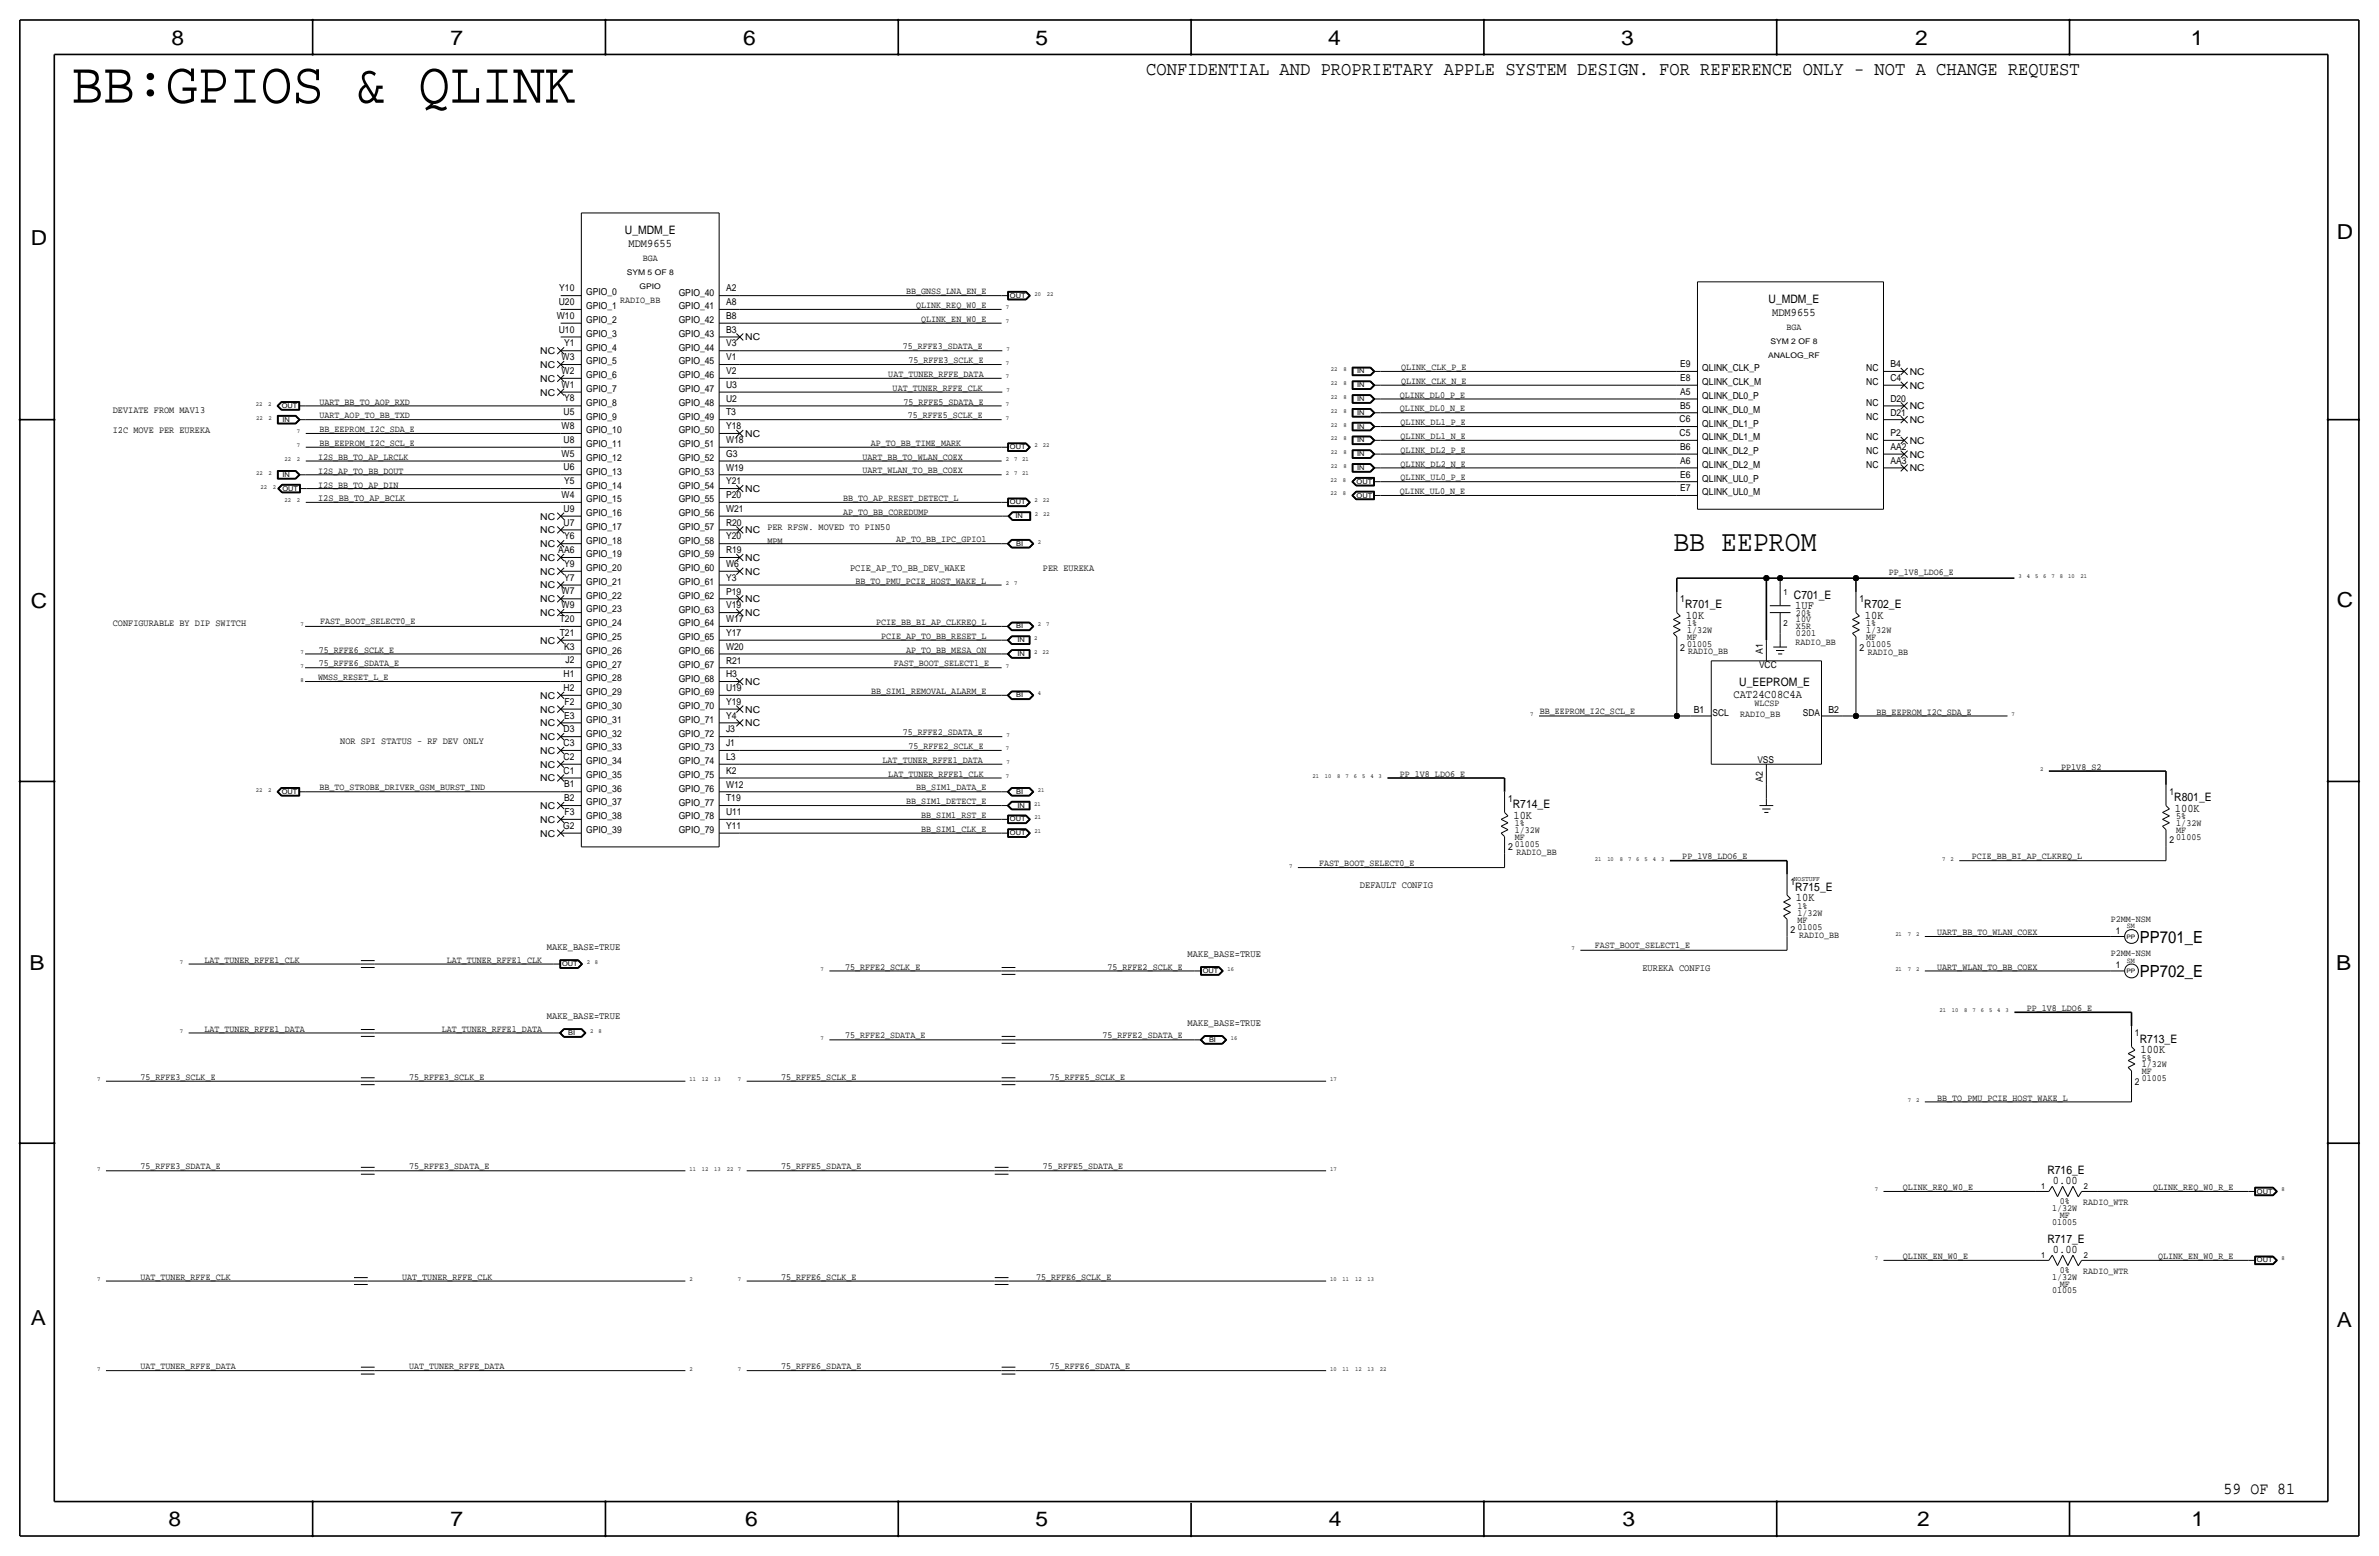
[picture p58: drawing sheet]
<svg xmlns="http://www.w3.org/2000/svg" width="877mm" height="574mm" viewBox="0 0 877 574" stroke-linecap="round" stroke-linejoin="round" font-family="sans-serif">
<defs><g id="words">
<text font-size="21.7" x="26.4" y="37.8">BB:GPIOS &amp; QLINK</text>
<text font-size="11" x="616.9" y="202.9">BB EEPROM</text>
<g font-size="7.6">
<text x="63.2" y="16.5">8</text>
<text x="166.1" y="16.5">7</text>
<text x="274" y="16.5">6</text>
<text x="381.7" y="16.5">5</text>
<text x="489.7" y="16.5">4</text>
<text x="597.6" y="16.5">3</text>
<text x="706.1" y="16.5">2</text>
<text x="807.7" y="16.5">1</text>
<text x="861.5" y="88.1">D</text>
<text x="11.4" y="90.4">D</text>
<text x="11.4" y="224.3">C</text>
<text x="861.5" y="223.8">C</text>
<text x="10.8" y="357.6">B</text>
<text x="861.3" y="357.4">B</text>
<text x="11.3" y="488.4">A</text>
<text x="861.5" y="489.2">A</text>
<text x="62.2" y="562.6">8</text>
<text x="166" y="562.6">7</text>
<text x="274.8" y="562.6">6</text>
<text x="381.7" y="562.6">5</text>
<text x="489.9" y="562.6">4</text>
<text x="598.1" y="562.6">3</text>
<text x="706.8" y="562.6">2</text>
<text x="807.9" y="562.6">1</text>
</g>
<text font-size="7.1" x="422.6" y="27.7">CONFIDENTIAL AND PROPRIETARY APPLE SYSTEM DESIGN. FOR REFERENCE ONLY - NOT A CHANGE REQUEST</text>
<g font-size="6.2">
<text x="788.9" y="347.5">PP701_E</text>
<text x="788.9" y="360.2">PP702_E</text>
<text x="819.8" y="550.8">59 OF 81</text>
</g>
<g font-size="4.3">
<text x="230.4" y="86.1">U_MDM_E</text>
<text x="231.7" y="91.2">MDM9655</text>
<text x="652" y="111.5">U_MDM_E</text>
<text x="653.3" y="116.6">MDM9655</text>
<text x="661.4" y="220.7">C701_E</text>
<text x="621.2" y="224.3">R701_E</text>
<text x="661.9" y="224.5">1UF</text>
<text x="687.3" y="224.3">R702_E</text>
<text x="621.5" y="228.1">10K</text>
<text x="687.5" y="228.1">10K</text>
<text x="639.1" y="257.3">CAT24C08C4A</text>
<text x="641.2" y="252.7">U_EEPROM_E</text>
<text x="557.7" y="297.9">R714_E</text>
<text x="801.6" y="295.4">R801_E</text>
<text x="801.8" y="299.2">100K</text>
<text x="558" y="301.8">10K</text>
<text x="661.9" y="328.4">R715_E</text>
<text x="662.1" y="332.2">10K</text>
<text x="788.9" y="384.3">R713_E</text>
<text x="789.1" y="388.1">100K</text>
<text x="754.8" y="432.8">R716_E</text>
<text x="756.9" y="436.4">0.00</text>
<text x="754.8" y="458.2">R717_E</text>
<text x="756.9" y="461.8">0.00</text>
</g>
<g font-size="3.6">
<text x="313.4" y="210.6">PCIE_AP_TO_BB_DEV_WAKE</text>
<text x="619.5" y="222">1</text>
<text x="685.5" y="222">1</text>
<text x="619.5" y="239.8">2</text>
<text x="685.5" y="239.8">2</text>
<text x="649.9" y="241" transform="rotate(-90 649.9 241)">A1</text>
<text x="624.4" y="262.6">B1</text>
<text x="674.1" y="262.6">B2</text>
<text x="649.9" y="288.2" transform="rotate(-90 649.9 288.2)">A2</text>
<text x="556" y="295.7">1</text>
<text x="556" y="313.4">2</text>
<text x="501.3" y="327.4">DEFAULT CONFIG</text>
<text x="660.1" y="326.1">1</text>
<text x="660.1" y="343.9">2</text>
<text x="201.6" y="350.3">MAKE_BASE=TRUE</text>
<text x="437.8" y="352.8">MAKE_BASE=TRUE</text>
<text x="605.5" y="357.9">EUREKA CONFIG</text>
<text x="201.6" y="375.7">MAKE_BASE=TRUE</text>
<text x="437.8" y="378.2">MAKE_BASE=TRUE</text>
</g>
<g font-size="3.5">
<text x="236.9" y="96.3">BGA</text>
<text x="206.2" y="107.3">Y10</text>
<text x="267.7" y="107.4">A2</text>
<text x="206" y="112.4">U20</text>
<text x="216.1" y="114">GPIO_1</text>
<text x="216.1" y="108.9">GPIO_0</text>
<text x="228.7" y="111.6">RADIO_BB</text>
<text x="250.2" y="108.9">GPIO_40</text>
<text x="267.7" y="112.5">A8</text>
<text x="334.1" y="108.5">BB_GNSS_LNA_EN_E</text>
<text x="337.8" y="113.5">QLINK_REQ_W0_E</text>
<text x="205.3" y="117.5">W10</text>
<text x="216.1" y="119.1">GPIO_2</text>
<text x="250.2" y="119.1">GPIO_42</text>
<text x="250.2" y="114">GPIO_41</text>
<text x="267.7" y="117.6">B8</text>
<text x="339.6" y="118.6">QLINK_EN_W0_E</text>
<text x="206" y="122.6">U10</text>
<text x="216.1" y="124.1">GPIO_3</text>
<text x="250.2" y="124.2">GPIO_43</text>
<text x="267.7" y="122.6">B3</text>
<text x="274.8" y="125.5">NC</text>
<text x="658.6" y="121.7">BGA</text>
<text x="199.2" y="130.6">NC</text>
<text x="207.9" y="127.7">Y1</text>
<text x="216.1" y="129.2">GPIO_4</text>
<text x="250.2" y="129.3">GPIO_44</text>
<text x="267.7" y="127.7">V3</text>
<text x="332.8" y="128.8">75_RFFE3_SDATA_E</text>
<text x="199.2" y="135.6">NC</text>
<text x="207.1" y="137.8">W2</text>
<text x="207.1" y="132.7">W3</text>
<text x="216.1" y="134.3">GPIO_5</text>
<text x="250.2" y="134.3">GPIO_45</text>
<text x="267.7" y="137.9">V2</text>
<text x="267.7" y="132.8">V1</text>
<text x="334.9" y="133.9">75_RFFE3_SCLK_E</text>
<text x="516.6" y="136.4">QLINK_CLK_P_E</text>
<text x="619.4" y="135.4">E9</text>
<text x="627.6" y="136.9">QLINK_CLK_P</text>
<text x="688.1" y="136.9">NC</text>
<text x="696.9" y="135.4">B4</text>
<text x="199.2" y="140.7">NC</text>
<text x="207.1" y="142.9">W1</text>
<text x="216.1" y="139.4">GPIO_6</text>
<text x="250.2" y="139.4">GPIO_46</text>
<text x="267.7" y="143">U3</text>
<text x="327.5" y="138.9">UAT_TUNER_RFFE_DATA</text>
<text x="516.6" y="141.5">QLINK_CLK_N_E</text>
<text x="619.4" y="140.5">E8</text>
<text x="627.6" y="142">QLINK_CLK_M</text>
<text x="688.1" y="142">NC</text>
<text x="696.9" y="140.5">C4</text>
<text x="704" y="143.3">NC</text>
<text x="704" y="138.2">NC</text>
<text x="117.8" y="149.1">UART_BB_TO_AOP_RXD</text>
<text x="199.2" y="145.8">NC</text>
<text x="207.9" y="148">Y8</text>
<text x="216.1" y="149.6">GPIO_8</text>
<text x="216.1" y="144.5">GPIO_7</text>
<text x="250.2" y="149.6">GPIO_48</text>
<text x="250.2" y="144.5">GPIO_47</text>
<text x="267.7" y="148">U2</text>
<text x="329.1" y="144">UAT_TUNER_RFFE_CLK</text>
<text x="333" y="149.1">75_RFFE5_SDATA_E</text>
<text x="516.1" y="146.6">QLINK_DL0_P_E</text>
<text x="619.4" y="145.5">A5</text>
<text x="627.6" y="147.1">QLINK_DL0_P</text>
<text x="688.1" y="149.6">NC</text>
<text x="696.9" y="148.1">D20</text>
<text x="41.6" y="152.1">DEVIATE FROM MAV13</text>
<text x="117.8" y="154.2">UART_AOP_TO_BB_TXD</text>
<text x="207.8" y="153.1">U5</text>
<text x="216.1" y="154.7">GPIO_9</text>
<text x="250.2" y="154.7">GPIO_49</text>
<text x="267.7" y="153.1">T3</text>
<text x="334.6" y="154.2">75_RFFE5_SCLK_E</text>
<text x="516.1" y="151.6">QLINK_DL0_N_E</text>
<text x="619.2" y="155.7">C6</text>
<text x="619.4" y="150.6">B5</text>
<text x="627.6" y="152.1">QLINK_DL0_M</text>
<text x="688.1" y="154.7">NC</text>
<text x="696.9" y="153.2">D21</text>
<text x="704" y="156">NC</text>
<text x="704" y="150.9">NC</text>
<text x="41.6" y="159.8">I2C MOVE PER EUREKA</text>
<text x="117.8" y="159.3">BB_EEPROM_I2C_SDA_E</text>
<text x="207.1" y="158.1">W8</text>
<text x="216.1" y="159.8">GPIO_10</text>
<text x="250.2" y="159.7">GPIO_50</text>
<text x="267.7" y="158.2">Y18</text>
<text x="274.8" y="161">NC</text>
<text x="516.3" y="156.7">QLINK_DL1_P_E</text>
<text x="516.3" y="161.8">QLINK_DL1_N_E</text>
<text x="619.2" y="160.8">C5</text>
<text x="627.6" y="157.2">QLINK_DL1_P</text>
<text x="696.9" y="160.8">P2</text>
<text x="117.8" y="164.3">BB_EEPROM_I2C_SCL_E</text>
<text x="207.8" y="163.2">U8</text>
<text x="216.1" y="164.9">GPIO_11</text>
<text x="250.2" y="164.8">GPIO_51</text>
<text x="267.7" y="163.3">W18</text>
<text x="321" y="164.3">AP_TO_BB_TIME_MARK</text>
<text x="516.3" y="166.9">QLINK_DL2_P_E</text>
<text x="619.4" y="165.9">B6</text>
<text x="627.6" y="162.3">QLINK_DL1_M</text>
<text x="627.6" y="167.4">QLINK_DL2_P</text>
<text x="688.1" y="167.4">NC</text>
<text x="688.1" y="162.3">NC</text>
<text x="696.9" y="165.9">AA2</text>
<text x="704" y="163.6">NC</text>
<text x="117.3" y="169.7">I2S_BB_TO_AP_LRCLK</text>
<text x="207.1" y="168.3">W5</text>
<text x="207.8" y="173.4">U6</text>
<text x="216.1" y="169.9">GPIO_12</text>
<text x="250.2" y="169.9">GPIO_52</text>
<text x="267.7" y="173.4">W19</text>
<text x="267.7" y="168.4">G3</text>
<text x="318" y="169.4">UART_BB_TO_WLAN_COEX</text>
<text x="516.3" y="172">QLINK_DL2_N_E</text>
<text x="619.4" y="170.9">A6</text>
<text x="627.6" y="172.5">QLINK_DL2_M</text>
<text x="688.1" y="172.5">NC</text>
<text x="696.9" y="170.9">AA3</text>
<text x="704" y="168.7">NC</text>
<text x="704" y="173.7">NC</text>
<text x="117.3" y="174.8">I2S_AP_TO_BB_DOUT</text>
<text x="117.3" y="179.8">I2S_BB_TO_AP_DIN</text>
<text x="207.9" y="178.5">Y5</text>
<text x="216.1" y="175">GPIO_13</text>
<text x="250.2" y="175">GPIO_53</text>
<text x="267.7" y="178.5">Y21</text>
<text x="318" y="174.5">UART_WLAN_TO_BB_COEX</text>
<text x="516.3" y="177">QLINK_UL0_P_E</text>
<text x="619.4" y="176">E6</text>
<text x="627.6" y="177.5">QLINK_UL0_P</text>
<text x="117.3" y="184.7">I2S_BB_TO_AP_BCLK</text>
<text x="207.1" y="183.6">W4</text>
<text x="216.1" y="180.1">GPIO_14</text>
<text x="216.1" y="185.1">GPIO_15</text>
<text x="250.2" y="180.1">GPIO_54</text>
<text x="250.2" y="185.2">GPIO_55</text>
<text x="267.7" y="183.6">P20</text>
<text x="274.8" y="181.4">NC</text>
<text x="310.8" y="184.7">BB_TO_AP_RESET_DETECT_L</text>
<text x="516.1" y="182.1">QLINK_UL0_N_E</text>
<text x="619.4" y="181.1">E7</text>
<text x="627.6" y="182.6">QLINK_UL0_M</text>
<text x="199.2" y="191.5">NC</text>
<text x="207.8" y="188.6">U9</text>
<text x="216.1" y="190.2">GPIO_16</text>
<text x="250.2" y="190.2">GPIO_56</text>
<text x="267.7" y="188.7">W21</text>
<text x="310.8" y="189.7">AP_TO_BB_COREDUMP</text>
<text x="199.2" y="196.6">NC</text>
<text x="207.8" y="193.7">U7</text>
<text x="216.1" y="195.3">GPIO_17</text>
<text x="250.2" y="195.3">GPIO_57</text>
<text x="267.7" y="193.8">R20</text>
<text x="274.8" y="196.6">NC</text>
<text x="282.9" y="195.3">PER RFSW. MOVED TO PIN50</text>
<text x="199.2" y="201.7">NC</text>
<text x="205.8" y="203.9">AA6</text>
<text x="207.9" y="198.8">Y6</text>
<text x="216.1" y="200.4">GPIO_18</text>
<text x="250.2" y="200.4">GPIO_58</text>
<text x="267.7" y="203.9">R19</text>
<text x="267.7" y="198.9">Y20</text>
<text x="282.9" y="200.4">MPM</text>
<text x="330.4" y="199.9">AP_TO_BB_IPC_GPIO1</text>
<text x="199.2" y="206.8">NC</text>
<text x="207.9" y="209">Y9</text>
<text x="216.1" y="205.4">GPIO_19</text>
<text x="250.2" y="205.5">GPIO_59</text>
<text x="267.7" y="209">W6</text>
<text x="274.8" y="206.8">NC</text>
<text x="199.2" y="211.8">NC</text>
<text x="207.9" y="214">Y7</text>
<text x="216.1" y="215.6">GPIO_21</text>
<text x="216.1" y="210.5">GPIO_20</text>
<text x="250.2" y="210.6">GPIO_60</text>
<text x="250.2" y="215.6">GPIO_61</text>
<text x="267.7" y="214.1">Y3</text>
<text x="274.8" y="211.8">NC</text>
<text x="315.4" y="215.4">BB_TO_PMU_PCIE_HOST_WAKE_L</text>
<text x="384.5" y="210.6">PER EUREKA</text>
<text x="696.3" y="212">PP_1V8_LDO6_E</text>
<text x="199.2" y="216.9">NC</text>
<text x="199.2" y="222">NC</text>
<text x="207.1" y="219.1">W7</text>
<text x="216.1" y="220.7">GPIO_22</text>
<text x="250.2" y="220.7">GPIO_62</text>
<text x="267.7" y="219.2">P19</text>
<text x="274.8" y="222">NC</text>
<text x="199.2" y="227.1">NC</text>
<text x="207.1" y="224.2">W9</text>
<text x="216.1" y="225.8">GPIO_23</text>
<text x="250.2" y="225.8">GPIO_63</text>
<text x="267.7" y="224.3">V19</text>
<text x="274.8" y="227.1">NC</text>
<text x="662.1" y="227.1">20%</text>
<text x="41.6" y="230.9">CONFIGURABLE BY DIP SWITCH</text>
<text x="118.1" y="230.1">FAST_BOOT_SELECT0_E</text>
<text x="206.4" y="229.3">T20</text>
<text x="216.1" y="230.8">GPIO_24</text>
<text x="250.2" y="230.9">GPIO_64</text>
<text x="267.7" y="229.3">W17</text>
<text x="323" y="230.4">PCIE_BB_BI_AP_CLKREQ_L</text>
<text x="622" y="233.4">1/32W</text>
<text x="622" y="230.9">1%</text>
<text x="662.1" y="231.9">X5R</text>
<text x="662.1" y="229.4">10V</text>
<text x="688" y="233.4">1/32W</text>
<text x="688" y="230.9">1%</text>
<text x="199.2" y="237.2">NC</text>
<text x="206.4" y="234.4">T21</text>
<text x="207.9" y="239.5">K3</text>
<text x="216.1" y="235.9">GPIO_25</text>
<text x="250.2" y="236">GPIO_65</text>
<text x="267.7" y="239.5">W20</text>
<text x="267.7" y="234.4">Y17</text>
<text x="324.8" y="235.5">PCIE_AP_TO_BB_RESET_L</text>
<text x="622" y="236">MF</text>
<text x="622" y="238.5">01005</text>
<text x="662" y="237.7">RADIO_BB</text>
<text x="662.1" y="234.4">0201</text>
<text x="688" y="238.5">01005</text>
<text x="688" y="236">MF</text>
<text x="117.6" y="245.6">75_RFFE6_SDATA_E</text>
<text x="117.6" y="240.5">75_RFFE6_SCLK_E</text>
<text x="208.5" y="244.5">J2</text>
<text x="216.1" y="241">GPIO_26</text>
<text x="250.2" y="241">GPIO_66</text>
<text x="267.7" y="244.6">R21</text>
<text x="329.5" y="245.6">FAST_BOOT_SELECT1_E</text>
<text x="334.1" y="240.5">AP_TO_BB_MESA_ON</text>
<text x="622.3" y="241.1">RADIO_BB</text>
<text x="688.6" y="241.6">RADIO_BB</text>
<text x="117.3" y="250.7">WMSS_RESET_L_E</text>
<text x="207.8" y="249.6">H1</text>
<text x="216.1" y="251.2">GPIO_28</text>
<text x="216.1" y="246.1">GPIO_27</text>
<text x="250.2" y="251.2">GPIO_68</text>
<text x="250.2" y="246.1">GPIO_67</text>
<text x="267.7" y="249.7">H3</text>
<text x="648.5" y="246.1">VCC</text>
<text x="199.2" y="257.6">NC</text>
<text x="207.8" y="254.7">H2</text>
<text x="216.1" y="256.2">GPIO_29</text>
<text x="250.2" y="256.3">GPIO_69</text>
<text x="267.7" y="254.7">U19</text>
<text x="274.8" y="252.5">NC</text>
<text x="321.1" y="255.8">BB_SIM1_REMOVAL_ALARM_E</text>
<text x="199.2" y="262.6">NC</text>
<text x="208.1" y="259.8">F2</text>
<text x="216.1" y="261.3">GPIO_30</text>
<text x="250.2" y="261.4">GPIO_70</text>
<text x="267.7" y="259.8">Y19</text>
<text x="274.8" y="262.6">NC</text>
<text x="567.6" y="263.1">BB_EEPROM_I2C_SCL_E</text>
<text x="631.4" y="263.9">SCL</text>
<text x="646.8" y="260.4">WLCSP</text>
<text x="664.7" y="263.9">SDA</text>
<text x="691.8" y="263.4">BB_EEPROM_I2C_SDA_E</text>
<text x="199.2" y="267.7">NC</text>
<text x="207.8" y="269.9">D3</text>
<text x="207.9" y="264.9">E3</text>
<text x="216.1" y="266.4">GPIO_31</text>
<text x="250.2" y="266.4">GPIO_71</text>
<text x="267.7" y="270">J3</text>
<text x="267.7" y="264.9">Y4</text>
<text x="274.8" y="267.7">NC</text>
<text x="641.6" y="264.4">RADIO_BB</text>
<text x="125.4" y="274.1">NOR SPI STATUS - RF DEV ONLY</text>
<text x="199.2" y="272.8">NC</text>
<text x="207.8" y="275">C3</text>
<text x="216.1" y="271.5">GPIO_32</text>
<text x="250.2" y="271.5">GPIO_72</text>
<text x="267.7" y="275.1">J1</text>
<text x="332.8" y="271">75_RFFE2_SDATA_E</text>
<text x="199.2" y="277.9">NC</text>
<text x="207.8" y="280.1">C2</text>
<text x="216.1" y="281.7">GPIO_34</text>
<text x="216.1" y="276.6">GPIO_33</text>
<text x="250.2" y="281.7">GPIO_74</text>
<text x="250.2" y="276.6">GPIO_73</text>
<text x="267.7" y="280.2">L3</text>
<text x="325.4" y="281.2">LAT_TUNER_RFFE1_DATA</text>
<text x="334.9" y="276.1">75_RFFE2_SCLK_E</text>
<text x="647.9" y="281.2">VSS</text>
<text x="199.2" y="283">NC</text>
<text x="207.8" y="285.2">C1</text>
<text x="216.1" y="286.7">GPIO_35</text>
<text x="250.2" y="286.8">GPIO_75</text>
<text x="267.7" y="285.2">K2</text>
<text x="327.5" y="286.3">LAT_TUNER_RFFE1_CLK</text>
<text x="516.1" y="286.3">PP_1V8_LDO6_E</text>
<text x="759.9" y="283.7">PP1V8_S2</text>
<text x="117.8" y="291.3">BB_TO_STROBE_DRIVER_GSM_BURST_IND</text>
<text x="199.2" y="288">NC</text>
<text x="207.9" y="290.3">B1</text>
<text x="216.1" y="291.8">GPIO_36</text>
<text x="250.2" y="291.8">GPIO_76</text>
<text x="267.7" y="290.3">W12</text>
<text x="337.8" y="291.3">BB_SIM1_DATA_E</text>
<text x="799.8" y="293.1">1</text>
<text x="199.2" y="298.2">NC</text>
<text x="207.9" y="295.3">B2</text>
<text x="216.1" y="296.9">GPIO_37</text>
<text x="250.2" y="296.9">GPIO_77</text>
<text x="267.7" y="295.4">T19</text>
<text x="334.1" y="296.4">BB_SIM1_DETECT_E</text>
<text x="199.2" y="303.3">NC</text>
<text x="207.6" y="305.5">G2</text>
<text x="208.1" y="300.4">F3</text>
<text x="216.1" y="302">GPIO_38</text>
<text x="250.2" y="302">GPIO_78</text>
<text x="267.7" y="305.6">Y11</text>
<text x="267.7" y="300.5">U11</text>
<text x="339.6" y="301.5">BB_SIM1_RST_E</text>
<text x="558.5" y="304.5">1%</text>
<text x="802.3" y="302">5%</text>
<text x="802.3" y="304.5">1/32W</text>
<text x="199.2" y="308.4">NC</text>
<text x="216.1" y="307.1">GPIO_39</text>
<text x="250.2" y="307.1">GPIO_79</text>
<text x="339.6" y="306.6">BB_SIM1_CLK_E</text>
<text x="558.5" y="307.1">1/32W</text>
<text x="558.5" y="309.6">MF</text>
<text x="799.8" y="310.9">2</text>
<text x="802.3" y="309.6">01005</text>
<text x="802.3" y="307.1">MF</text>
<text x="558.5" y="312.2">01005</text>
<text x="559.1" y="315.2">RADIO_BB</text>
<text x="620.2" y="316.7">PP_1V8_LDO6_E</text>
<text x="726.9" y="316.7">PCIE_BB_BI_AP_CLKREQ_L</text>
<text x="486.4" y="319">FAST_BOOT_SELECT0_E</text>
<text x="662.6" y="335">1%</text>
<text x="662.6" y="337.6">1/32W</text>
<text x="662.6" y="340.1">MF</text>
<text x="778.2" y="339.9">P2MM-NSM</text>
<text x="662.6" y="342.6">01005</text>
<text x="663.2" y="345.7">RADIO_BB</text>
<text x="714.2" y="344.7">UART_BB_TO_WLAN_COEX</text>
<text x="780" y="344.2">1</text>
<text x="588" y="349.5">FAST_BOOT_SELECT1_E</text>
<text x="778.2" y="352.6">P2MM-NSM</text>
<text x="75.3" y="354.8">LAT_TUNER_RFFE1_CLK</text>
<text x="164.7" y="354.8">LAT_TUNER_RFFE1_CLK</text>
<text x="311.6" y="357.4">75_RFFE2_SCLK_E</text>
<text x="408.3" y="357.4">75_RFFE2_SCLK_E</text>
<text x="714.2" y="357.4">UART_WLAN_TO_BB_COEX</text>
<text x="780" y="356.9">1</text>
<text x="747.2" y="372.6">PP_1V8_LDO6_E</text>
<text x="75.3" y="380.2">LAT_TUNER_RFFE1_DATA</text>
<text x="162.8" y="380.2">LAT_TUNER_RFFE1_DATA</text>
<text x="311.6" y="382.8">75_RFFE2_SDATA_E</text>
<text x="406.5" y="382.8">75_RFFE2_SDATA_E</text>
<text x="787.1" y="382">1</text>
<text x="789.6" y="390.9">5%</text>
<text x="789.6" y="396">MF</text>
<text x="789.6" y="393.4">1/32W</text>
<text x="51.8" y="398">75_RFFE3_SCLK_E</text>
<text x="150.8" y="398">75_RFFE3_SCLK_E</text>
<text x="288" y="398">75_RFFE5_SCLK_E</text>
<text x="387" y="398">75_RFFE5_SCLK_E</text>
<text x="787.1" y="399.8">2</text>
<text x="789.6" y="398.5">01005</text>
<text x="714.2" y="405.9">BB_TO_PMU_PCIE_HOST_WAKE_L</text>
<text x="51.8" y="431">75_RFFE3_SDATA_E</text>
<text x="150.8" y="431">75_RFFE3_SDATA_E</text>
<text x="288" y="431">75_RFFE5_SDATA_E</text>
<text x="384.5" y="431">75_RFFE5_SDATA_E</text>
<text x="701.5" y="438.7">QLINK_REQ_W0_E</text>
<text x="759.3" y="443.7">0%</text>
<text x="793.8" y="438.7">QLINK_REQ_W0_R_E</text>
<text x="756.6" y="446.3">1/32W</text>
<text x="759.3" y="448.8">MF</text>
<text x="768" y="444.2">RADIO_WTR</text>
<text x="756.6" y="451.4">01005</text>
<text x="701.5" y="464.1">QLINK_EN_W0_E</text>
<text x="795.7" y="464.1">QLINK_EN_W0_R_E</text>
<text x="51.8" y="471.7">UAT_TUNER_RFFE_CLK</text>
<text x="148.3" y="471.7">UAT_TUNER_RFFE_CLK</text>
<text x="288" y="471.7">75_RFFE6_SCLK_E</text>
<text x="382" y="471.7">75_RFFE6_SCLK_E</text>
<text x="756.6" y="471.7">1/32W</text>
<text x="759.3" y="469.1">0%</text>
<text x="768" y="469.6">RADIO_WTR</text>
<text x="756.6" y="476.8">01005</text>
<text x="759.3" y="474.2">MF</text>
<text x="51.8" y="504.7">UAT_TUNER_RFFE_DATA</text>
<text x="150.8" y="504.7">UAT_TUNER_RFFE_DATA</text>
<text x="288" y="504.7">75_RFFE6_SDATA_E</text>
<text x="387" y="504.7">75_RFFE6_SDATA_E</text>
</g>
<g font-size="3.2">
<text x="657.6" y="219.5">1</text>
<text x="657.6" y="230.9">2</text>
</g>
<g font-size="3.1">
<text x="752.5" y="438.4">1</text>
<text x="768.3" y="438.4">2</text>
<text x="752.5" y="463.8">1</text>
<text x="768.3" y="463.8">2</text>
</g>
<g font-size="2.9">
<text x="231.1" y="101.3">SYM 5 OF 8</text>
<text x="235.8" y="106.4">GPIO</text>
<text x="651.8" y="131.8">ANALOG_RF</text>
<text x="652.7" y="126.7">SYM 2 OF 8</text>
</g>
<g font-size="2.8">
<text x="784.1" y="342.1">SM</text>
<text x="784.1" y="354.8">SM</text>
</g>
<text font-size="2.6" x="661.4" y="324.9">NOSTUFF</text>
<g font-size="2.5">
<text x="372.3" y="109.7">OUT</text>
<text x="500.3" y="137.7">IN</text>
<text x="500.3" y="142.7">IN</text>
<text x="500.3" y="147.8">IN</text>
<text x="103.9" y="150.4">OUT</text>
<text x="104.1" y="155.4">IN</text>
<text x="500.3" y="152.9">IN</text>
<text x="500.3" y="158">IN</text>
<text x="372.3" y="165.6">OUT</text>
<text x="500.3" y="163.1">IN</text>
<text x="500.3" y="173.2">IN</text>
<text x="500.3" y="168.1">IN</text>
<text x="104.1" y="175.8">IN</text>
<text x="500.1" y="178.3">OUT</text>
<text x="104.1" y="180.8">OUT</text>
<text x="372.3" y="185.9">OUT</text>
<text x="500.1" y="183.4">OUT</text>
<text x="374.3" y="191">IN</text>
<text x="374.6" y="201.2">BI</text>
<text x="374.6" y="231.6">BI</text>
<text x="375.2" y="236.7">IN</text>
<text x="375.2" y="241.8">IN</text>
<text x="374.6" y="257">BI</text>
<text x="103.9" y="292.6">OUT</text>
<text x="374.6" y="292.6">BI</text>
<text x="375.2" y="297.7">IN</text>
<text x="372.3" y="302.8">OUT</text>
<text x="372.3" y="307.8">OUT</text>
<text x="207.2" y="356.1">OUT</text>
<text x="443.4" y="358.6">OUT</text>
<text x="209.5" y="381.5">BI</text>
<text x="445.7" y="384">BI</text>
<text x="832.1" y="439.9">OUT</text>
<text x="832.1" y="465.3">OUT</text>
</g>
<g font-size="2.3">
<text x="381.4" y="109">20</text>
<text x="386" y="109">22</text>
<text x="370.8" y="114">7</text>
<text x="370.8" y="119.1">7</text>
<text x="371" y="129.3">7</text>
<text x="370.8" y="134.4">7</text>
<text x="490.7" y="136.9">22</text>
<text x="495.2" y="136.9">8</text>
<text x="370.8" y="139.4">7</text>
<text x="490.7" y="142">22</text>
<text x="495.2" y="142">8</text>
<text x="94.3" y="149.6">22</text>
<text x="98.9" y="149.6">2</text>
<text x="370.8" y="149.6">7</text>
<text x="371" y="144.5">7</text>
<text x="490.7" y="147.1">22</text>
<text x="495.2" y="147.1">8</text>
<text x="94.4" y="154.7">22</text>
<text x="99" y="154.7">2</text>
<text x="370.8" y="154.7">7</text>
<text x="490.7" y="152.1">22</text>
<text x="495.2" y="152.1">8</text>
<text x="109.5" y="159.8">7</text>
<text x="490.7" y="157.2">22</text>
<text x="495.2" y="157.2">8</text>
<text x="109.5" y="164.8">7</text>
<text x="381.4" y="164.8">2</text>
<text x="384.5" y="164.8">22</text>
<text x="490.7" y="167.4">22</text>
<text x="490.7" y="162.3">22</text>
<text x="495.2" y="167.4">8</text>
<text x="495.2" y="162.3">8</text>
<text x="104.9" y="169.9">22</text>
<text x="109.5" y="169.9">2</text>
<text x="370.8" y="169.9">2</text>
<text x="373.8" y="169.9">7</text>
<text x="376.9" y="169.9">21</text>
<text x="490.7" y="172.5">22</text>
<text x="495.2" y="172.5">8</text>
<text x="94.4" y="175">22</text>
<text x="99" y="175">2</text>
<text x="370.8" y="175">2</text>
<text x="373.8" y="175">7</text>
<text x="376.9" y="175">21</text>
<text x="490.5" y="177.5">22</text>
<text x="495.1" y="177.5">8</text>
<text x="96.1" y="180.1">22</text>
<text x="100.6" y="180.1">2</text>
<text x="104.9" y="185.2">22</text>
<text x="109.5" y="185.2">2</text>
<text x="381.4" y="185.2">2</text>
<text x="384.5" y="185.2">22</text>
<text x="490.5" y="182.6">22</text>
<text x="495.1" y="182.6">8</text>
<text x="381.5" y="190.2">2</text>
<text x="384.6" y="190.2">22</text>
<text x="382.7" y="200.4">2</text>
<text x="370.8" y="215.6">2</text>
<text x="373.8" y="215.6">7</text>
<text x="744.2" y="213.1">3</text>
<text x="747.2" y="213.1">4</text>
<text x="750.3" y="213.1">5</text>
<text x="753.3" y="213.1">6</text>
<text x="756.4" y="213.1">7</text>
<text x="759.4" y="213.1">8</text>
<text x="762.5" y="213.1">10</text>
<text x="767" y="213.1">21</text>
<text x="110.7" y="230.9">7</text>
<text x="382.7" y="230.9">2</text>
<text x="385.7" y="230.9">7</text>
<text x="381.3" y="236">2</text>
<text x="110.7" y="241">7</text>
<text x="381.3" y="241">2</text>
<text x="384.3" y="241">22</text>
<text x="110.7" y="246.1">7</text>
<text x="110.7" y="251.2">8</text>
<text x="370.8" y="246.1">7</text>
<text x="382.7" y="256.3">4</text>
<text x="564.1" y="263.9">7</text>
<text x="741.6" y="263.9">7</text>
<text x="371" y="271.5">7</text>
<text x="370.8" y="276.6">7</text>
<text x="371" y="281.7">7</text>
<text x="370.8" y="286.8">7</text>
<text x="483.9" y="286.8">21</text>
<text x="488.4" y="286.8">10</text>
<text x="493" y="286.8">8</text>
<text x="496.1" y="286.8">7</text>
<text x="499.1" y="286.8">6</text>
<text x="502.2" y="286.8">5</text>
<text x="505.2" y="286.8">4</text>
<text x="508.3" y="286.8">3</text>
<text x="752.1" y="284.2">2</text>
<text x="94.3" y="291.8">22</text>
<text x="98.9" y="291.8">2</text>
<text x="382.7" y="291.8">21</text>
<text x="381.3" y="296.9">21</text>
<text x="381.4" y="302">21</text>
<text x="381.4" y="307.1">21</text>
<text x="588" y="317.2">21</text>
<text x="592.6" y="317.2">10</text>
<text x="597.2" y="317.2">8</text>
<text x="600.2" y="317.2">7</text>
<text x="603.3" y="317.2">6</text>
<text x="606.3" y="317.2">5</text>
<text x="609.3" y="317.2">4</text>
<text x="612.4" y="317.2">3</text>
<text x="716" y="317.2">7</text>
<text x="719.1" y="317.2">2</text>
<text x="475.2" y="319.8">7</text>
<text x="698.8" y="345.2">21</text>
<text x="703.3" y="345.2">7</text>
<text x="706.4" y="345.2">2</text>
<text x="783.9" y="345.9">PP</text>
<text x="579.4" y="350.3">7</text>
<text x="66.3" y="355.3">7</text>
<text x="216.3" y="355.3">2</text>
<text x="219.4" y="355.3">8</text>
<text x="302.5" y="357.9">7</text>
<text x="452.5" y="357.9">16</text>
<text x="698.8" y="357.9">21</text>
<text x="703.3" y="357.9">7</text>
<text x="706.4" y="357.9">2</text>
<text x="783.9" y="358.6">PP</text>
<text x="715" y="373.1">21</text>
<text x="719.6" y="373.1">10</text>
<text x="724.2" y="373.1">8</text>
<text x="727.2" y="373.1">7</text>
<text x="730.3" y="373.1">6</text>
<text x="733.3" y="373.1">5</text>
<text x="736.3" y="373.1">4</text>
<text x="739.4" y="373.1">3</text>
<text x="66.3" y="380.7">7</text>
<text x="217.6" y="380.7">2</text>
<text x="220.6" y="380.7">8</text>
<text x="302.5" y="383.3">7</text>
<text x="453.8" y="383.3">16</text>
<text x="35.8" y="398.5">7</text>
<text x="254.2" y="398.5">11</text>
<text x="258.8" y="398.5">12</text>
<text x="263.3" y="398.5">13</text>
<text x="272" y="398.5">7</text>
<text x="490.4" y="398.5">17</text>
<text x="703.3" y="406.1">7</text>
<text x="706.4" y="406.1">2</text>
<text x="35.8" y="431.5">7</text>
<text x="254.2" y="431.5">11</text>
<text x="258.8" y="431.5">12</text>
<text x="263.3" y="431.5">13</text>
<text x="267.9" y="431.5">22</text>
<text x="272" y="431.5">7</text>
<text x="490.4" y="431.5">17</text>
<text x="691.1" y="439.2">7</text>
<text x="841.1" y="439.2">8</text>
<text x="691.1" y="464.6">7</text>
<text x="841.1" y="464.6">8</text>
<text x="35.8" y="472.2">7</text>
<text x="254.2" y="472.2">2</text>
<text x="272" y="472.2">7</text>
<text x="490.4" y="472.2">10</text>
<text x="495" y="472.2">11</text>
<text x="499.6" y="472.2">12</text>
<text x="504.1" y="472.2">13</text>
<text x="35.8" y="505.2">7</text>
<text x="254.2" y="505.2">2</text>
<text x="272" y="505.2">7</text>
<text x="490.4" y="505.2">10</text>
<text x="495" y="505.2">11</text>
<text x="499.6" y="505.2">12</text>
<text x="504.1" y="505.2">13</text>
<text x="508.7" y="505.2">22</text>
</g>
</g></defs>
<g fill="none" stroke="#000" stroke-width=".37">
<path d="M214.3 78.5v233.7zM214.3 78.5h50.8zM265.1 78.5v233.7zM206.7 119.1h7.6zM206.7 114h7.6zM206.7 109h7.6zM265.1 119.1h7.6zM265.1 114h7.6zM265.1 109h7.6zM272.7 119.1h96.6zM272.7 109h96.6zM272.7 114h96.6z"/>
<path d="M369.3 109h2.5zM371.5 110.5h6.8zM371.5 107.4v3.1zM371.5 107.4h6.8zM371.6 107.5h6.7zM371.6 107.5v2.9zM371.6 110.4h6.7zM371.7 107.6h6.5zM371.7 107.6v2.7zM371.7 110.3h6.5zM371.8 107.7h6.4zM371.8 107.7v2.5z"/>
<path d="M371.8 110.2h6.4zM378.2 107.7l1.2 1.3zM378.2 110.3l1.4-1.3zM378.2 107.6l1.4 1.4zM378.3 110.4l1.4-1.4zM378.3 107.5l1.4 1.5zM378.3 107.4l1.6 1.6zM378.3 110.5l1.6-1.5zM379.4 109l-1.2 1.2zM625.8 103.9h68.6zM625.8 103.9v83.8zM694.4 103.9v83.8z"/>
<path d="M205.4 130.6l2.6-2.6zM205.4 128l2.6 2.6zM205.4 135.6l2.6-2.5zM205.4 133.1l2.6 2.5zM205.4 138.2l2.6 2.5zM206.7 139.4h7.6zM206.7 134.4h7.6zM206.7 129.3h7.6zM206.7 124.2h7.6zM265.1 139.4h7.6zM265.1 134.4h7.6zM265.1 129.3h7.6z"/>
<path d="M265.1 124.2h7.6zM271.5 122.9l2.5 2.6zM272.7 134.4h96.6zM272.7 129.3h96.8zM272.7 139.4h96.6zM274 122.9l-2.5 2.6zM498.5 135.3v3.2zM498.5 138.5h6.8zM498.5 135.3h6.8zM498.6 135.4h6.7zM498.6 135.4v3zM498.6 138.4h6.7z"/>
<path d="M498.7 135.5h6.5zM498.7 135.5v2.8zM498.7 138.3h6.5zM498.8 135.6h6.4zM498.8 135.6v2.6zM498.8 138.2h6.4zM505.2 138.2l1.2-1.3zM505.2 135.6l1.2 1.3zM505.2 138.3l1.4-1.4zM505.2 135.5l1.4 1.4zM505.3 138.4l1.4-1.5zM505.3 135.4l1.4 1.5z"/>
<path d="M505.3 135.3l1.6 1.6zM505.3 138.5l1.6-1.6zM506.4 136.9h2.6zM509 136.9h109.2zM618.2 136.9h7.6zM694.4 136.9h7.6zM700.7 135.6l2.6 2.6zM703.3 135.6l-2.6 2.6zM102.1 149.6l1.6 1.6zM102.1 149.6l1.6-1.6zM102.3 153.1h6.8zM102.3 149.6l1.4 1.5z"/>
<path d="M102.3 149.6l1.4-1.5zM102.3 153.1v3.2zM102.3 156.3h6.8zM102.4 153.2h6.6zM102.4 153.2v3zM102.4 156.2h6.6zM102.4 149.6l1.4-1.4zM102.4 149.6l1.4 1.4zM102.5 153.3v2.8zM102.5 156.1h6.5zM102.5 153.3h6.5zM102.6 149.6l1.2-1.3z"/>
<path d="M102.6 153.4h6.3zM102.6 153.4v2.6zM102.6 156h6.3zM102.6 149.6l1.2 1.3zM103.7 148h6.8zM103.7 151.2h6.8zM103.7 151.1h6.7zM103.7 148.1h6.7zM103.8 148.2h6.5zM103.8 151h6.5zM103.8 148.3h6.4zM103.8 150.9h6.4z"/>
<path d="M108.9 156l1.3-1.3zM108.9 153.4l1.3 1.3zM109 156.1l1.3-1.4zM109 153.3l1.3 1.4zM109 156.2l1.5-1.5zM109 153.2l1.5 1.5zM109.1 153.1l1.5 1.6zM109.1 156.3l1.5-1.6zM110.2 148.3v2.6zM110.2 149.6h2.5zM110.2 154.7h2.5zM110.3 148.2v2.8z"/>
<path d="M110.4 148.1v3zM110.5 148v3.2zM112.7 149.6h94zM112.7 159.8h94zM112.7 154.7h94zM205.4 140.7l2.6-2.5zM205.4 145.8l2.6-2.5zM205.4 143.3l2.6 2.5zM206.7 159.8h7.6zM206.7 154.7h7.6zM206.7 149.6h7.6zM206.7 144.5h7.6z"/>
<path d="M265.1 159.8h7.6zM265.1 154.7h7.6zM265.1 149.6h7.6zM265.1 144.5h7.6zM271.5 158.5l2.5 2.5zM272.7 154.7h96.6zM272.7 149.6h96.6zM272.7 144.5h96.8zM274 158.5l-2.5 2.5zM498.5 155.7v3.1zM498.5 158.8h6.8zM498.5 150.6v3.1z"/>
<path d="M498.5 153.7h6.8zM498.5 145.5v3.1zM498.5 148.6h6.8zM498.5 140.4v3.2zM498.5 143.6h6.8zM498.5 155.7h6.8zM498.5 150.6h6.8zM498.5 145.5h6.8zM498.5 140.4h6.8zM498.6 155.8h6.7zM498.6 150.7h6.7zM498.6 145.6h6.7z"/>
<path d="M498.6 140.5h6.7zM498.6 155.8v2.9zM498.6 158.7h6.7zM498.6 150.7v2.9zM498.6 153.6h6.7zM498.6 145.6v2.9zM498.6 148.5h6.7zM498.6 140.5v3zM498.6 143.5h6.7zM498.7 155.9h6.5zM498.7 150.8h6.5zM498.7 145.7h6.5z"/>
<path d="M498.7 140.6h6.5zM498.7 155.9v2.7zM498.7 158.6h6.5zM498.7 150.8v2.7zM498.7 153.5h6.5zM498.7 145.7v2.7zM498.7 148.4h6.5zM498.7 140.6v2.8zM498.7 143.4h6.5zM498.8 156h6.4zM498.8 150.9h6.4zM498.8 145.8h6.4z"/>
<path d="M498.8 140.7h6.4zM498.8 156v2.5zM498.8 158.5h6.4zM498.8 150.9v2.5zM498.8 153.4h6.4zM498.8 145.8v2.5zM498.8 148.3h6.4zM498.8 140.7v2.6zM498.8 143.3h6.4zM505.2 158.5l1.2-1.3zM505.2 153.4l1.2-1.3zM505.2 143.3l1.2-1.3z"/>
<path d="M505.2 156l1.2 1.2zM505.2 150.9l1.2 1.2zM505.2 145.8l1.2 1.3zM505.2 140.7l1.2 1.3zM505.2 158.6l1.4-1.4zM505.2 153.5l1.4-1.4zM505.2 148.4l1.4-1.3zM505.2 143.4l1.4-1.4zM505.2 155.9l1.4 1.3zM505.2 150.8l1.4 1.3zM505.2 145.7l1.4 1.4zM505.2 140.6l1.4 1.4z"/>
<path d="M505.3 158.7l1.4-1.5zM505.3 153.6l1.4-1.5zM505.3 148.5l1.4-1.4zM505.3 143.5l1.4-1.5zM505.3 155.8l1.4 1.4zM505.3 150.7l1.4 1.4zM505.3 145.6l1.4 1.5zM505.3 140.5l1.4 1.5zM505.3 155.7l1.6 1.5zM505.3 150.6l1.6 1.5zM505.3 145.5l1.6 1.6zM505.3 140.4l1.6 1.6z"/>
<path d="M505.3 158.8l1.6-1.6zM505.3 153.7l1.6-1.6zM505.3 148.6l1.6-1.5zM505.3 143.6l1.6-1.6zM506.4 147.1l-1.2 1.2zM506.4 157.2h2.6zM506.4 152.1h2.6zM506.4 147.1h2.6zM506.4 142h2.6zM509 147.1h109.2zM509 152.1h109.2zM509 157.2h109.2z"/>
<path d="M509 142h109.2zM618.2 152.1h7.6zM618.2 142h7.6zM618.2 147.1h7.6zM618.2 157.2h7.6zM694.4 149.6h7.6zM694.4 154.7h7.6zM694.4 142h7.6zM700.7 140.7l2.6 2.6zM700.7 153.4l2.6 2.6zM700.7 148.3l2.6 2.6zM703.3 140.7l-2.6 2.6z"/>
<path d="M703.3 153.4l-2.6 2.6zM703.3 148.3l-2.6 2.6zM102.3 173.4h6.8zM102.3 173.4v3.2zM102.3 176.6h6.8zM102.4 173.5h6.6zM102.4 173.5v3zM102.4 176.5h6.6zM102.5 173.6v2.8zM102.5 176.4h6.5zM102.5 173.6h6.5zM102.6 173.7h6.3z"/>
<path d="M102.6 173.7v2.6zM102.6 176.3h6.3zM103.9 178.5h6.8zM103.9 178.5l-1.5 1.6zM104 178.6h6.6zM104 178.7h6.5zM104.1 178.8h6.3zM108.9 176.3l1.3-1.3zM108.9 173.7l1.3 1.3zM109 176.4l1.3-1.4zM109 173.6l1.3 1.4zM109 176.5l1.5-1.5z"/>
<path d="M109 173.5l1.5 1.5zM109.1 173.4l1.5 1.6zM109.1 176.6l1.5-1.6zM110.2 175h2.5zM110.4 178.8v2.6zM110.5 178.7v2.8zM110.6 178.6v3zM110.7 178.5v3.2zM112.7 169.9h94zM112.7 164.8h94zM112.7 175h94zM206.7 175h7.6z"/>
<path d="M206.7 169.9h7.6zM206.7 164.8h7.6zM265.1 175h7.6zM265.1 169.9h7.6zM265.1 164.8h7.6zM271.5 178.8l2.5 2.6zM272.7 164.8h96.6zM272.7 169.9h96.6zM272.7 175h96.6zM274 178.8l-2.5 2.6zM369.3 164.8h2.5zM371.5 166.4h6.8z"/>
<path d="M371.5 163.3v3.1zM371.5 163.3h6.8zM371.6 163.4h6.7zM371.6 163.4v2.9zM371.6 166.3h6.7zM371.7 163.5h6.5zM371.7 163.5v2.7zM371.7 166.2h6.5zM371.8 163.6h6.4zM371.8 163.6v2.5zM371.8 166.1h6.4zM378.2 166.1l1.2-1.3z"/>
<path d="M378.2 163.6l1.2 1.2zM378.2 166.2l1.4-1.4zM378.2 163.5l1.4 1.3zM378.3 166.3l1.4-1.5zM378.3 163.4l1.4 1.4zM378.3 163.3l1.6 1.5zM378.3 166.4l1.6-1.6zM498.3 177.5l1.6 1.6zM498.3 177.5l1.6-1.5zM498.5 177.5l1.5-1.4zM498.5 170.9v3.1zM498.5 174h6.8z"/>
<path d="M498.5 165.8v3.2zM498.5 169h6.8zM498.5 160.7v3.2zM498.5 163.9h6.8zM498.5 170.9h6.8zM498.5 165.8h6.8zM498.5 160.7h6.8zM498.5 177.5l1.5 1.5zM498.6 171h6.7zM498.6 165.9h6.7zM498.6 160.8h6.7zM498.6 171v2.9z"/>
<path d="M498.6 173.9h6.7zM498.6 165.9v3zM498.6 168.9h6.7zM498.6 160.8v3zM498.6 163.8h6.7zM498.7 177.5l1.3-1.3zM498.7 177.5l1.3 1.4zM498.7 171.1h6.5zM498.7 166h6.5zM498.7 160.9h6.5zM498.7 171.1v2.7zM498.7 173.8h6.5z"/>
<path d="M498.7 166v2.8zM498.7 168.8h6.5zM498.7 160.9v2.8zM498.7 163.7h6.5zM498.8 171.2h6.4zM498.8 166.1h6.4zM498.8 161h6.4zM498.8 177.5l1.3-1.2zM498.8 171.2v2.5zM498.8 173.7h6.4zM498.8 166.1v2.6zM498.8 168.7h6.4z"/>
<path d="M498.8 161v2.6zM498.8 163.6h6.4zM498.8 177.5l1.3 1.3zM499.9 176h6.8zM499.9 179.1h6.8zM500 179h6.6zM500 176.1h6.6zM500 178.9h6.5zM500 176.2h6.5zM500.1 176.3h6.3zM500.1 178.8h6.3zM505.2 173.7l1.2-1.2z"/>
<path d="M505.2 168.7l1.2-1.3zM505.2 163.6l1.2-1.3zM505.2 171.2l1.2 1.3zM505.2 166.1l1.2 1.3zM505.2 161l1.2 1.3zM505.2 173.8l1.4-1.3zM505.2 168.8l1.4-1.4zM505.2 163.7l1.4-1.4zM505.2 171.1l1.4 1.4zM505.2 166l1.4 1.4zM505.2 160.9l1.4 1.4zM505.3 173.9l1.4-1.4z"/>
<path d="M505.3 168.9l1.4-1.5zM505.3 163.8l1.4-1.5zM505.3 171l1.4 1.5zM505.3 165.9l1.4 1.5zM505.3 160.8l1.4 1.5zM505.3 170.9l1.6 1.6zM505.3 165.8l1.6 1.6zM505.3 160.7l1.6 1.6zM505.3 174l1.6-1.5zM505.3 169l1.6-1.6zM505.3 163.9l1.6-1.6zM506.4 177.5h2.6z"/>
<path d="M506.4 172.5h2.6zM506.4 167.4h2.6zM506.4 162.3h2.6zM506.4 176.3v2.5zM506.5 176.2v2.7zM506.6 176.1v2.9zM506.7 176v3.1zM509 162.3h109.2zM509 172.5h109.2zM509 167.4h109.2zM509 177.5h109.2zM618.2 177.5h7.6z"/>
<path d="M618.2 162.3h7.6zM618.2 167.4h7.6zM618.2 172.5h7.6zM694.4 172.5h7.6zM694.4 167.4h7.6zM694.4 162.3h7.6zM700.7 166.1l2.6 2.6zM700.7 171.2l2.6 2.5zM700.7 161l2.6 2.6zM703.3 166.1l-2.6 2.6zM703.3 171.2l-2.6 2.5zM703.3 161l-2.6 2.6z"/>
<path d="M102.4 180.1l1.5 1.6zM102.5 180.1l1.5 1.5zM102.5 180.1l1.5-1.5zM102.7 180.1l1.3-1.4zM102.7 180.1l1.3 1.4zM102.8 180.1l1.3-1.3zM102.8 180.1l1.3 1.3zM103.9 181.7h6.8zM104 181.6h6.6zM104 181.5h6.5zM104.1 181.4h6.3zM110.4 180.1h2.6z"/>
<path d="M112.7 185.2h94zM113 180.1h93.7zM205.4 196.6l2.6-2.5zM205.4 194.1l2.6 2.5zM205.4 191.5l2.6-2.5zM205.4 189l2.6 2.5zM205.4 199.1l2.6 2.6zM206.7 180.1h7.6zM206.7 195.3h7.6zM206.7 190.2h7.6zM206.7 185.2h7.6zM265.1 180.1h7.6z"/>
<path d="M265.1 185.2h7.6zM265.1 195.3h7.6zM265.1 190.2h7.6zM271.5 194.1l2.5 2.5zM272.7 190.2h96.8zM272.7 185.2h96.6zM274 194.1l-2.5 2.5zM369.3 185.2h2.5zM369.5 190.2h2.6zM371.5 186.7h6.8zM371.5 183.6v3.1zM371.5 183.6h6.8z"/>
<path d="M371.6 190.2l1.6 1.6zM371.6 183.7h6.7zM371.6 183.7v2.9zM371.6 186.6h6.7zM371.6 190.2l1.6-1.5zM371.7 183.8h6.5zM371.7 183.8v2.7zM371.7 186.5h6.5zM371.8 190.2l1.4-1.4zM371.8 190.2l1.4 1.5zM371.8 183.9h6.4zM371.8 183.9v2.5z"/>
<path d="M371.8 186.4h6.4zM371.9 190.2l1.4-1.3zM371.9 190.2l1.4 1.4zM372.1 190.2l1.2 1.3zM372.1 190.2l1.2-1.2zM372.9 198.8h6.7zM373 198.9h6.5zM373 199h6.5zM373.1 199.1h6.3zM373.2 188.7h6.8zM373.2 191.8h6.8zM373.2 191.7h6.7z"/>
<path d="M373.2 188.8h6.7zM373.3 191.6h6.5zM373.3 188.9h6.5zM373.3 191.5h6.4zM373.3 189h6.4zM378.2 186.4l1.2-1.2zM378.2 183.9l1.2 1.3zM378.2 186.5l1.4-1.3zM378.2 183.8l1.4 1.4zM378.3 186.6l1.4-1.4zM378.3 183.7l1.4 1.5zM378.3 183.6l1.6 1.6z"/>
<path d="M378.3 186.7l1.6-1.5zM379.4 199.1l1.3 1.3zM379.5 199l1.3 1.4zM379.5 198.9l1.5 1.5zM379.6 198.8l1.6 1.6zM379.7 189v2.5zM379.8 188.9v2.7zM379.9 188.8v2.9zM380 188.7v3.1zM498.3 182.6l1.6 1.6zM498.3 182.6l1.6-1.5zM498.5 182.6l1.5-1.4z"/>
<path d="M498.5 182.6l1.5 1.5zM498.7 182.6l1.3-1.3zM498.7 182.6l1.3 1.4zM498.8 182.6l1.3-1.2zM498.8 182.6l1.3 1.3zM499.9 181.1h6.8zM499.9 184.2h6.8zM500 184.1h6.6zM500 181.2h6.6zM500 184h6.5zM500 181.3h6.5zM500.1 181.4h6.3z"/>
<path d="M500.1 183.9h6.3zM506.4 182.6h2.6zM506.4 181.4v2.5zM506.5 181.3v2.7zM506.6 181.2v2.9zM506.7 181.1v3.1zM509 182.6h109.2zM618.2 182.6h7.6zM625.8 187.7h68.6zM205.4 201.7l2.6-2.6zM205.4 216.9l2.6-2.5zM205.4 214.4l2.6 2.5z"/>
<path d="M205.4 206.8l2.6-2.6zM205.4 204.2l2.6 2.6zM205.4 211.8l2.6-2.5zM205.4 209.3l2.6 2.5zM205.4 219.5l2.6 2.5zM206.7 215.6h7.6zM206.7 210.6h7.6zM206.7 205.5h7.6zM206.7 200.4h7.6zM265.1 205.5h7.6zM265.1 210.6h7.6zM265.1 215.6h7.6z"/>
<path d="M265.1 200.4h7.6zM271.5 204.2l2.5 2.6zM271.5 209.3l2.5 2.5zM271.5 219.5l2.5 2.5zM272.7 200.4h96.6zM272.7 215.6h96.6zM274 204.2l-2.5 2.6zM274 209.3l-2.5 2.5zM274 219.5l-2.5 2.5zM369.3 200.4h2.5zM371.3 200.4l1.6 1.6zM371.3 200.4l1.6-1.6z"/>
<path d="M371.5 200.4l1.5-1.5zM371.5 200.4l1.5 1.5zM371.7 200.4l1.3-1.4zM371.7 200.4l1.3 1.4zM371.8 200.4l1.3-1.3zM371.8 200.4l1.3 1.3zM372.9 202h6.7zM373 201.9h6.5zM373 201.8h6.5zM373.1 201.7h6.3zM379.4 201.7l1.3-1.3zM379.5 201.8l1.3-1.4z"/>
<path d="M379.5 201.9l1.5-1.5zM379.6 202l1.6-1.6zM618.2 218.2v7.6zM656.3 213.1v2.5zM656.3 215.6v7.7zM684.2 218.2v7.6zM112.5 230.9h94.2zM205.4 227.1l2.6-2.6zM205.4 224.5l2.6 2.6zM205.4 222l2.6-2.5zM205.4 237.2l2.6-2.5zM205.4 234.7l2.6 2.5z"/>
<path d="M206.7 220.7h7.6zM206.7 236h7.6zM206.7 230.9h7.6zM206.7 225.8h7.6zM265.1 236h7.6zM265.1 230.9h7.6zM265.1 225.8h7.6zM265.1 220.7h7.6zM271.5 224.5l2.5 2.6zM272.7 236h96.6zM272.7 230.9h96.6zM274 224.5l-2.5 2.6z"/>
<path d="M369.3 230.9h2.5zM369.3 236h2.5zM371.3 230.9l1.6 1.6zM371.3 236l1.6 1.5zM371.3 230.9l1.6-1.6zM371.3 236l1.6-1.6zM371.5 230.9l1.5-1.5zM371.5 236l1.5-1.5zM371.5 230.9l1.5 1.5zM371.5 236l1.5 1.4zM371.7 230.9l1.3-1.4zM371.7 236l1.3-1.4z"/>
<path d="M371.7 230.9l1.3 1.4zM371.7 236l1.3 1.3zM371.8 236l1.3-1.3zM371.8 230.9l1.3 1.3zM371.8 236l1.3 1.2zM372.9 239.5h6.8zM372.9 232.5h6.7zM372.9 234.4h6.8zM372.9 237.5h6.8zM372.9 229.3h6.7zM373 229.4h6.5zM373 237.4h6.6z"/>
<path d="M373 239.6h6.6zM373 232.4h6.5zM373 234.5h6.6zM373 237.3h6.5zM373 239.7h6.5zM373 232.3h6.5zM373 234.6h6.5zM373 229.5h6.5zM373.1 229.6l-1.3 1.3zM373.1 239.8h6.3zM373.1 232.2h6.3zM373.1 229.6h6.3z"/>
<path d="M373.1 234.7h6.3zM373.1 237.2h6.3zM379.4 229.6l1.3 1.3zM379.4 239.8v2.5zM379.4 232.2l1.3-1.3zM379.4 234.7v2.5zM379.5 232.3l1.3-1.4zM379.5 229.5l1.3 1.4zM379.5 239.7v2.7zM379.5 232.4l1.5-1.5zM379.5 234.6v2.7zM379.5 229.4l1.5 1.5z"/>
<path d="M379.6 229.3l1.6 1.6zM379.6 232.5l1.6-1.6zM379.6 239.6v2.9zM379.6 234.5v2.9zM379.7 239.5v3.1zM379.7 234.4v3.1zM616.9 228.3l2.6-1.2zM616.9 233.4l2.6-1.2zM616.9 230.9l2.6-1.3zM616.9 233.4l1.3 1.3zM616.9 230.9l2.6 1.3zM616.9 228.3l2.6 1.3z"/>
<path d="M618.2 225.8l1.3 1.3zM618.2 234.7v6.3zM651.2 236v7.6zM652.5 225.8h7.6zM652.5 223.3h7.6zM653.7 238.5h5.1zM654.8 239.8h3zM656.3 233.4v2.6zM656.3 225.8v7.6zM656.3 236v2.5zM683 233.4l1.2 1.3zM683 230.9l2.5 1.3z"/>
<path d="M683 228.3l2.5 1.3zM683 228.3l2.5-1.2zM683 233.4l2.5-1.2zM683 230.9l2.5-1.3zM684.2 225.8l1.3 1.3zM684.2 234.7v6.3zM112.5 251.2h94.2zM112.5 241h94.2zM112.5 246.1h94.2zM205.4 257.6l2.6-2.6zM205.4 255l2.6 2.6zM206.7 256.3h7.6z"/>
<path d="M206.7 251.2h7.6zM206.7 246.1h7.6zM206.7 241h7.6zM265.1 256.3h7.6zM265.1 251.2h7.6zM265.1 246.1h7.6zM265.1 241h7.6zM271.5 249.9l2.5 2.6zM272.7 241h96.6zM272.7 256.3h96.6zM272.7 246.1h96.6zM274 249.9l-2.5 2.6z"/>
<path d="M369.3 241h2.5zM369.3 256.3h2.5zM371.3 241l1.6 1.6zM371.3 256.3l1.6 1.6zM371.3 241l1.6-1.5zM371.3 256.3l1.6-1.6zM371.5 241l1.5-1.4zM371.5 256.3l1.5-1.5zM371.5 241l1.5 1.5zM371.5 256.3l1.5 1.5zM371.7 241l1.3-1.3zM371.7 256.3l1.3-1.4z"/>
<path d="M371.7 241l1.3 1.4zM371.7 256.3l1.3 1.4zM371.8 241l1.3-1.2zM371.8 256.3l1.3-1.3zM371.8 241l1.3 1.3zM371.8 256.3l1.3 1.3zM372.9 257.9h6.7zM372.9 242.6h6.8zM372.9 254.7h6.7zM373 254.8h6.5zM373 242.5h6.6zM373 257.8h6.5z"/>
<path d="M373 242.4h6.5zM373 257.7h6.5zM373 254.9h6.5zM373.1 242.3h6.3zM373.1 257.6h6.3zM373.1 255h6.3zM379.4 255l1.3 1.3zM379.4 257.6l1.3-1.3zM379.5 257.7l1.3-1.4zM379.5 254.9l1.3 1.4zM379.5 257.8l1.5-1.5zM379.5 254.8l1.5 1.5z"/>
<path d="M379.6 254.7l1.6 1.6zM379.6 257.9l1.6-1.6zM618.2 241v22.9zM630.9 243.6v38.1zM630.9 243.6h40.6zM655.5 241h1.5zM671.5 243.6v38.1zM684.2 241v22.9zM205.4 267.7l2.6-2.5zM205.4 265.2l2.6 2.5zM205.4 262.6l2.6-2.5zM205.4 260.1l2.6 2.5z"/>
<path d="M205.4 277.9l2.6-2.6zM205.4 275.3l2.6 2.6zM205.4 272.8l2.6-2.5zM205.4 270.3l2.6 2.5zM206.7 276.6h7.6zM206.7 271.5h7.6zM206.7 266.4h7.6zM206.7 261.4h7.6zM265.1 261.4h7.6zM265.1 266.4h7.6zM265.1 271.5h7.6zM265.1 276.6h7.6z"/>
<path d="M271.5 265.2l2.5 2.5zM271.5 260.1l2.5 2.5zM272.7 276.6h96.6zM272.7 271.5h96.8zM274 265.2l-2.5 2.5zM274 260.1l-2.5 2.5zM567.4 263.9h50.8zM618.2 263.9h5.1zM623.3 263.9h7.6zM671.5 263.9h7.6zM679.1 263.9h5.1zM684.2 263.9h55.9z"/>
<path d="M102.1 291.8l1.6 1.6zM102.1 291.8l1.6-1.5zM102.3 291.8l1.4 1.5zM102.4 291.8l1.4 1.4zM102.6 291.8l1.2-1.2zM102.6 291.8l1.2 1.3zM103.7 290.3h6.8zM103.7 293.4h6.8zM103.7 293.3h6.7zM103.7 290.4h6.7zM103.7 290.4l-1.4 1.4zM103.8 290.5l-1.4 1.3z"/>
<path d="M103.8 290.5h6.5zM103.8 293.2h6.5zM103.8 290.6h6.4zM103.8 293.1h6.4zM110.2 290.6v2.5zM110.2 291.8h2.5zM110.3 290.5v2.7zM110.4 290.4v2.9zM110.5 290.3v3.1zM112.7 291.8h94zM205.4 283l2.6-2.6zM205.4 280.4l2.6 2.6z"/>
<path d="M205.4 288l2.6-2.5zM205.4 285.5l2.6 2.5zM205.4 298.2l2.6-2.5zM205.4 295.7l2.6 2.5zM206.7 291.8h7.6zM206.7 296.9h7.6zM206.7 286.8h7.6zM206.7 281.7h7.6zM265.1 296.9h7.6zM265.1 291.8h7.6zM265.1 286.8h7.6zM265.1 281.7h7.6z"/>
<path d="M272.7 281.7h96.8zM272.7 291.8h96.6zM272.7 286.8h96.6zM272.7 296.9h96.6zM369.3 291.8h2.5zM369.3 296.9h2.5zM371.3 291.8l1.6 1.6zM371.3 296.9l1.6 1.6zM371.3 291.8l1.6-1.5zM371.3 296.9l1.6-1.5zM371.5 291.8l1.5-1.4zM371.5 296.9l1.5-1.4z"/>
<path d="M371.5 291.8l1.5 1.5zM371.5 296.9l1.5 1.5zM371.7 291.8l1.3-1.3zM371.7 296.9l1.3-1.3zM371.7 291.8l1.3 1.4zM371.7 296.9l1.3 1.4zM371.8 291.8l1.3-1.2zM371.8 296.9l1.3-1.2zM371.8 291.8l1.3 1.3zM371.8 296.9l1.3 1.3zM372.9 293.4h6.7zM372.9 295.4h6.8z"/>
<path d="M372.9 298.5h6.8zM372.9 290.3h6.7zM373 290.4h6.5zM373 298.4h6.6zM373 293.3h6.5zM373 295.5h6.6zM373 298.3h6.5zM373 293.2h6.5zM373 295.6h6.5zM373 290.5h6.5zM373.1 293.1h6.3zM373.1 290.6h6.3z"/>
<path d="M373.1 295.7h6.3zM373.1 298.2h6.3zM379.4 290.6l1.3 1.2zM379.4 293.1l1.3-1.3zM379.4 295.7v2.5zM379.5 293.2l1.3-1.4zM379.5 290.5l1.3 1.3zM379.5 293.3l1.5-1.5zM379.5 295.6v2.7zM379.5 290.4l1.5 1.4zM379.6 290.3l1.6 1.5zM379.6 293.4l1.6-1.6z"/>
<path d="M379.6 295.5v2.9zM379.7 295.4v3.1zM554.7 299.5l1.3 1.2zM554.7 291.8v7.7zM630.9 281.7h40.6zM648.7 296.9h5zM649.7 298.2h3zM650.4 299.5h1.6zM651.2 289.3v5.1zM651.2 294.4v2.5zM651.2 281.7v7.6zM797.3 299.5l2.5-1.3z"/>
<path d="M797.3 299.5l2.5 1.2zM798.5 296.9l1.3 1.3zM798.5 289.3v7.6zM205.4 303.3l2.6-2.6zM205.4 300.7l2.6 2.6zM205.4 308.4l2.6-2.6zM205.4 305.8l2.6 2.6zM206.7 307.1h7.6zM206.7 302h7.6zM214.3 312.2h50.8zM265.1 307.1h7.6zM265.1 302h7.6z"/>
<path d="M272.7 302h96.6zM272.7 307.1h96.6zM369.3 302h2.5zM369.3 307.1h2.5zM371.5 303.6h6.8zM371.5 300.4v3.2zM371.5 308.7h6.8zM371.5 305.5v3.2zM371.5 300.4h6.8zM371.5 305.5h6.8zM371.6 300.5h6.7zM371.6 305.6h6.7z"/>
<path d="M371.6 300.5v3zM371.6 303.5h6.7zM371.6 305.6v3zM371.6 308.6h6.7zM371.7 300.6h6.5zM371.7 305.7h6.5zM371.7 300.6v2.8zM371.7 303.4h6.5zM371.7 305.7v2.8zM371.7 308.5h6.5zM371.8 300.7h6.4zM371.8 305.8h6.4z"/>
<path d="M371.8 300.7v2.6zM371.8 303.3h6.4zM371.8 305.8v2.6zM371.8 308.4h6.4zM378.2 303.3l1.2-1.3zM378.2 308.4l1.2-1.3zM378.2 300.7l1.2 1.3zM378.2 305.8l1.2 1.3zM378.2 303.4l1.4-1.4zM378.2 308.5l1.4-1.4zM378.2 300.6l1.4 1.4zM378.2 305.7l1.4 1.4z"/>
<path d="M378.3 303.5l1.4-1.5zM378.3 308.6l1.4-1.5zM378.3 300.5l1.4 1.5zM378.3 305.6l1.4 1.5zM378.3 300.4l1.6 1.6zM378.3 305.5l1.6 1.6zM378.3 303.6l1.6-1.6zM378.3 308.7l1.6-1.6zM478.5 319.8h76.2zM553.4 302l2.6-1.3zM553.4 307.1l2.6-1.3zM553.4 304.5l2.6-1.2z"/>
<path d="M553.4 307.1l1.3 1.3zM553.4 304.5l2.6 1.3zM553.4 302l2.6 1.3zM554.7 314.7v5.1zM554.7 308.4v6.3zM722.3 317.2h76.2zM797.3 304.5l2.5-1.2zM797.3 302l2.5-1.3zM797.3 304.5l1.2 1.3zM797.3 302l2.5 1.3zM798.5 312.2v5zM798.5 305.8v6.4z"/>
<path d="M657.6 337.6l1.2 1.2zM657.6 335l2.5 1.3zM657.6 332.5l2.5 1.3zM657.6 332.5l2.5-1.3zM657.6 337.6l2.5-1.3zM657.6 335l2.5-1.2zM658.8 329.9l1.3 1.3zM658.8 322.3v7.6zM658.8 338.8v6.4zM69.5 355.3h63.5zM133 356.6h5.1zM133 355.3h5.1z"/>
<path d="M133 354.1h5.1zM138.1 355.3h66.1zM204.2 355.3h2.5zM206.4 353.8h6.8zM206.4 356.9h6.8zM206.4 353.8v3.1zM206.5 353.9v2.9zM206.5 356.8h6.7zM206.5 353.9h6.7zM206.6 354v2.7zM206.6 356.7h6.5zM206.6 354h6.5z"/>
<path d="M206.7 354.1h6.4zM206.7 354.1v2.5zM206.7 356.6h6.4zM213.1 356.6l1.2-1.3zM213.1 354.1l1.2 1.2zM213.1 356.7l1.4-1.4zM213.1 354l1.4 1.3zM213.2 356.8l1.4-1.5zM213.2 353.9l1.4 1.4zM213.2 353.8l1.6 1.5zM213.2 356.9l1.6-1.6zM305.8 357.9h63.5z"/>
<path d="M369.3 359.2h5zM369.3 357.9h5zM369.3 356.6h5zM374.3 357.9h66.1zM440.4 357.9h2.5zM442.6 359.5h6.8zM442.6 356.3v3.2zM442.6 356.3h6.8zM442.7 356.4h6.7zM442.7 356.4v3zM442.7 359.4h6.7zM442.8 356.5h6.5z"/>
<path d="M442.8 356.5v2.8zM442.8 359.3h6.5zM442.9 356.6h6.4zM442.9 356.6v2.6zM442.9 359.2h6.4zM449.3 356.6l1.2 1.3zM449.3 359.2l1.2-1.3zM449.3 359.3l1.4-1.4zM449.3 356.5l1.4 1.4zM449.4 359.4l1.4-1.5zM449.4 356.4l1.4 1.5zM449.4 356.3l1.6 1.6z"/>
<path d="M449.4 359.5l1.6-1.6zM582.6 350.3h76.2zM658.8 345.2v5.1zM709.6 357.9h68.6zM709.6 345.2h68.6zM778.2 357.9h5.1zM778.2 345.2h5.1zM133 379.5h5.1zM207.8 379.2h6.7zM207.9 379.3h6.5zM207.9 379.4h6.5zM208 379.5h6.3z"/>
<path d="M214.3 379.5l1.3 1.2zM214.4 379.4l1.3 1.3zM214.4 379.3l1.5 1.4zM214.5 379.2l1.6 1.5zM785.8 378.2v7.6zM39.1 398.5h93.9zM69.5 380.7h63.5zM133 382h5.1zM133 380.7h5.1zM133 399.8h5.1zM133 398.5h5.1zM133 397.3h5.1z"/>
<path d="M138.1 398.5h114.6zM138.1 380.7h66.1zM204.2 380.7h2.5zM206.2 380.7l1.6 1.6zM206.2 380.7l1.6-1.5zM206.4 380.7l1.5 1.5zM206.4 380.7l1.5-1.4zM206.6 380.7l1.3-1.3zM206.6 380.7l1.3 1.4zM206.7 380.7l1.3-1.2zM206.7 380.7l1.3 1.3zM207.8 382.3h6.7z"/>
<path d="M207.9 382.2h6.5zM207.9 382.1h6.5zM208 382h6.3zM214.3 382l1.3-1.3zM214.4 382.2l1.5-1.5zM214.5 382.3l1.6-1.6zM215.7 380.7l-1.3 1.4zM275.3 398.5h94zM305.8 383.3h63.5zM369.3 384.6h5zM369.3 383.3h5zM369.3 382h5z"/>
<path d="M369.3 399.8h5zM369.3 398.5h5zM369.3 397.3h5zM374.3 398.5h114.6zM374.3 383.3h66.1zM440.4 383.3h2.5zM442.5 383.3l1.5 1.6zM442.5 383.3l1.5-1.6zM442.6 383.3l1.5-1.5zM442.6 383.3l1.5 1.5zM442.8 383.3l1.3-1.4zM442.8 383.3l1.3 1.4z"/>
<path d="M442.9 383.3l1.3 1.3zM442.9 383.3l1.3-1.3zM444 384.9h6.7zM444 381.7h6.7zM444.1 381.8h6.5zM444.1 384.8h6.5zM444.1 384.7h6.5zM444.1 381.9h6.5zM444.2 384.6h6.3zM444.2 382h6.3zM450.5 382l1.3 1.3zM450.5 384.6l1.3-1.3z"/>
<path d="M450.6 384.7l1.4-1.4zM450.6 381.9l1.4 1.4zM450.6 384.8l1.5-1.5zM450.6 381.8l1.5 1.5zM450.7 381.7l1.6 1.6zM450.7 384.9l1.6-1.6zM784.6 388.4l2.5-1.3zM784.6 393.4l2.5-1.2zM784.6 390.9l2.5-1.3zM784.6 393.4l1.2 1.3zM784.6 390.9l2.5 1.3zM784.6 388.4l2.5 1.2z"/>
<path d="M785.8 385.8l1.3 1.3zM785.8 394.7v6.4zM709.6 406.1h76.2zM785.8 401.1v5zM39.1 431.5h93.9zM133 432.8h5.1zM133 431.5h5.1zM133 430.3h5.1zM138.1 431.5h114.6zM275.3 431.5h91.4zM366.7 432.8h5.1zM366.7 431.5h5.1z"/>
<path d="M366.7 430.3h5.1zM371.8 431.5h117.1zM694.4 439.2h55.9zM750.3 439.2h5zM756.6 437.2l-1.3 2zM756.6 437.2l1.9 3.9zM760.4 437.2l-1.9 3.9zM760.4 437.2l2 3.9zM764.2 437.2l-1.8 3.9zM764.2 437.2l2 3.9zM767.4 439.2h5.7zM767.4 439.2l-1.2 2z"/>
<path d="M773.1 439.2h55.9zM829 439.2h2.5zM831.2 437.6v3.1zM831.2 437.6h6.8zM831.3 437.7h6.7zM831.3 437.7v2.9zM831.4 437.8h6.5zM831.4 437.8v2.7zM831.5 437.9h6.4zM831.5 437.9v2.5zM837.9 437.9l1.3 1.3zM837.9 437.8l1.4 1.4z"/>
<path d="M838 437.7l1.5 1.5zM838 437.6l1.6 1.6zM839.3 439.2l-1.4 1.3zM831.2 440.7h6.8zM831.3 440.6h6.7zM831.4 440.5h6.5zM831.5 440.4h6.4zM837.9 440.4l1.3-1.2zM838 440.6l1.5-1.4zM838 440.7l1.6-1.5zM39.1 472.2h91.4zM130.5 473.5h5.1z"/>
<path d="M130.5 472.2h5.1zM130.5 470.9h5.1zM135.6 472.2h117.1zM275.3 472.2h91.4zM366.7 473.5h5.1zM366.7 472.2h5.1zM366.7 470.9h5.1zM371.8 472.2h117.1zM694.4 464.6h55.9zM750.3 464.6h5zM756.6 462.6l-1.3 2zM756.6 462.6l1.9 3.9z"/>
<path d="M760.4 462.6l-1.9 3.9zM760.4 462.6l2 3.9zM764.2 462.6l-1.8 3.9zM764.2 462.6l2 3.9zM767.4 464.6h5.7zM767.4 464.6l-1.2 2zM773.1 464.6h55.9zM829 464.6h2.5zM831.2 466.1h6.8zM831.2 463v3.1zM831.2 463h6.8zM831.3 463.1h6.7z"/>
<path d="M831.3 463.1v2.9zM831.3 466h6.7zM831.4 463.2h6.5zM831.4 463.2v2.7zM831.4 465.9h6.5zM831.5 463.3h6.4zM831.5 463.3v2.5zM831.5 465.8h6.4zM837.9 465.8l1.3-1.2zM837.9 463.3l1.3 1.3zM837.9 465.9l1.4-1.3zM837.9 463.2l1.4 1.4z"/>
<path d="M838 466l1.5-1.4zM838 463.1l1.5 1.5zM838 463l1.6 1.6zM838 466.1l1.6-1.5zM39.1 505.2h93.9zM133 506.5h5.1zM133 505.2h5.1zM133 503.9h5.1zM138.1 505.2h114.6zM275.3 505.2h94zM369.3 506.5h5zM369.3 505.2h5z"/>
<path d="M369.3 503.9h5zM374.3 505.2h114.6z"/>
<circle cx="785.8" cy="345.2" r="2.56"/>
<circle cx="785.8" cy="357.9" r="2.56"/>
</g>
<g fill="none" stroke="#000" stroke-width=".6" stroke-linecap="butt">
<path d="M7.3 7.4v558.8zM7.3 7.4h862.3zM115.3 7.4v12.7zM223.2 7.4v12.7zM331.2 7.4v12.7zM439.1 7.4v12.7zM547.1 7.4v12.7zM655 7.4v12.7zM763 7.4v12.7zM869.6 7.4v558.8zM20 20.1v533.4zM20 20.1h838.2z"/>
<path d="M858.2 20.1v533.4zM7.3 154.7h12.7zM858.2 154.7h11.4zM618.2 213.1h33zM618.2 213.1v5.1zM651.2 213.1h5.1zM651.2 213.1v22.9zM656.3 213.1h27.9zM684.2 213.1h58.4zM684.2 213.1v5.1zM7.3 288h12.7zM511.5 286.8h43.2z"/>
<path d="M554.7 286.8v5zM755.3 284.2h43.2zM798.5 284.2v5.1zM858.2 288h11.4zM615.6 317.2h43.2zM658.8 317.2v5.1zM742.6 373.1h43.2zM785.8 373.1v5.1zM7.3 421.4h12.7zM858.2 421.4h11.4zM20 553.5h838.2zM115.3 553.5v12.7z"/>
<path d="M223.2 553.5v12.7zM331.2 553.5v12.7zM439.1 554v12.2zM547.1 553.5v12.7zM655 553.5v12.7zM763 553.5v12.7zM7.3 566.2h862.3z"/>
</g>
<g fill="#000" stroke="#000" stroke-width=".37">
<path d="M115.1 7.2h.4v.3h-.4zM115.1 19.9h.4v.3h-.4zM223 7.2h.4v.3h-.4zM223 19.9h.4v.3h-.4zM331 19.9h.4v.3h-.4zM331 7.2h.4v.3h-.4zM438.9 7.2h.4v.3h-.4zM438.9 19.9h.4v.3h-.4zM546.9 7.2h.4v.3h-.4zM546.9 19.9h.4v.3h-.4zM654.8 19.9h.4v.3h-.4zM654.8 7.2h.4v.3h-.4z"/>
<path d="M762.8 19.9h.4v.3h-.4zM762.8 7.2h.4v.3h-.4zM7.1 154.5h.4v.4h-.4zM19.8 154.5h.4v.4h-.4zM858 154.5h.4v.4h-.4zM869.5 154.5h.3v.4h-.3zM7.1 287.9h.4v.3h-.4zM19.8 287.9h.4v.3h-.4zM858 287.9h.4v.3h-.4zM869.5 287.9h.3v.3h-.3zM7.1 421.2h.4v.4h-.4zM19.8 421.2h.4v.4h-.4z"/>
<path d="M858 421.2h.4v.4h-.4zM869.5 421.2h.3v.4h-.3zM115.1 553.3h.4v.3h-.4zM223 553.3h.4v.3h-.4zM331 553.3h.4v.3h-.4zM546.9 553.3h.4v.3h-.4zM654.8 553.3h.4v.3h-.4zM115.1 566h.4v.3h-.4zM223 566h.4v.3h-.4zM331 566h.4v.3h-.4zM438.9 566h.4v.3h-.4zM546.9 566h.4v.3h-.4z"/>
<path d="M654.8 566h.4v.3h-.4z"/>
<circle cx="651.2" cy="213.1" r="1.02"/>
<circle cx="656.3" cy="213.1" r="1.02"/>
<circle cx="684.2" cy="213.1" r="1.02"/>
<circle cx="618.2" cy="263.9" r="1.02"/>
<circle cx="684.2" cy="263.9" r="1.02"/>
</g>
<use href="#words"/>
</svg>
